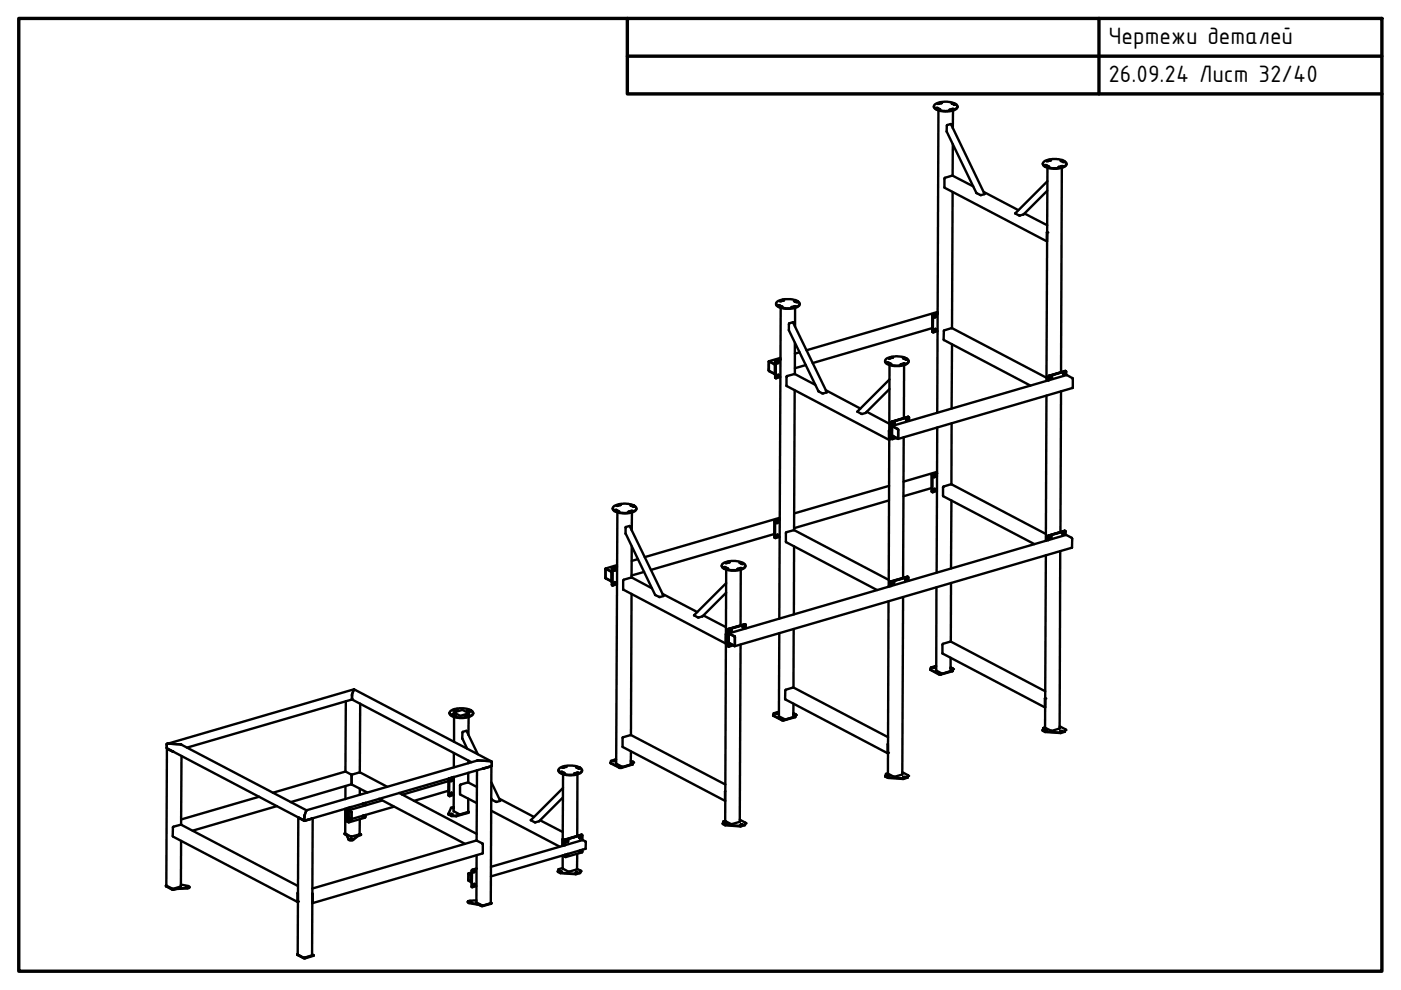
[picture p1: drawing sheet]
<svg xmlns="http://www.w3.org/2000/svg" width="297mm" height="210mm" viewBox="0 0 297 210" stroke-linecap="round" stroke-linejoin="round" font-family="sans-serif">
<defs><g id="words">
<g font-size="5.4">
<text x="235" y="9.4">Чертежи деталей</text>
<text x="235" y="17.4">26.09.24 Лист 32/40</text>
</g>
</g></defs>
<!-- layer: Visible (ISO) -->
<g fill="none" stroke="#000" stroke-width=".51">
<path d="M198 22.5a1.63 1.63 0 0 0 1.8 1.1h.3a3 3 0 0 0 2.9-.9v-.1M198.1 22.2a4.4 4.4 0 0 1 4.8 .1 .83 .83 0 0 1-.9 1l-.2 .1a4 4 0 0 1-3.8-.7zM198.4 22.9h.4l.5 .3h-.4zM198.5 23l.7 .2M198.8 22l.9-.2-.6 .2zM199 23.4l-.3 64.1M199 23.1v.1M199.7 21.9l-.9 .1M200.8 26.5l.8-.2 7.1 14.9-.8 .2-.9-.5-6.3-13zM201.8 22a.55 .55 0 0 0 .8 .2l-.6-.3h-.2l.8 .3M201.9 37.2l-1.7 .6 .1 2 21.7 11.4v-2M201.9 37.2l4.4 2.3"/>
<path d="M202 30.6v6.6M202.1 23.2v.1M202.1 23.4l-.1 3.8M202.2 23.2l-.9 .1 .7-.3 .3 .1-1 .2M221.1 34.7a1.43 1.43 0 0 0 1.6 1h.3a3.5 3.5 0 0 0 3.1-.8v-.2M221.3 34.3a4.5 4.5 0 0 1 4.7 .1 .83 .83 0 0 1-.9 1.1l-.8 .1a3.4 3.4 0 0 1-3.2-.8zM221.5 35.1a.57 .57 0 0 1 .8 .3zM221.6 35.1l.7 .3M221.9 34.1l.9-.2-.6 .3h-.3zM222.1 38.4l-6.9 6.8 1 .5 .8-.2 5-5.1M222.1 35.3v.1M222.1 35.6l-.2 45.1"/>
<path d="M222.8 34l-.9 .2M224.5 35.5h.1M224.9 34.1l.3-.1 .5 .3-.3 .1zM224.9 34.1l.7 .3M225.1 35.3v.1M225.1 35.6l-.1 43.3M225.3 35.3l-.9 .2 .7-.3 .2 .1-.8 .2M202 40.7l-.2 28.9M208.6 40.7l7.3 3.8M217.2 45.3l4.8 2.5M222 49.3v1.8M163 76.7v1.9l1.3 .6"/>
<path d="M163 76.7h.1M163.1 76.6l1.2 .6v.2l-1.2-.7M163.1 76.6l-.1 2 1.2 .7 .1-.1M164.3 79.3h.1M164.5 64.4a1.52 1.52 0 0 0 1.8 1l.7 .1a2.72 2.72 0 0 0 2.5-.9v-.2M164.6 64.1a4.6 4.6 0 0 1 4.8 0 .77 .77 0 0 1-.8 1.1l-.6 .1a3.8 3.8 0 0 1-3.5-.8zM165 79.5l-.2 .4 .2-.1v-.3M165 76.6l-.1 .3-.1 .1M165 64.7h.3l.5 .3-.3 .1zM165 76.6v.3l-.2 .1M165 64.8l.7 .2M165.3 63.8l.9-.2-.6 .3z"/>
<path d="M165.5 76.2l-1.1 .4 .1 3.6M165.5 76.3l-.9 .2-.1 .2v3.4l.9-.2M165.5 76.1l-1.2 .5v3.5l.2 .1M165.5 75.9l-2.5 .7M165.5 65.2l-.3 66M165.5 65v.1M166.2 63.7l-.8 .2M167.3 68.6l.8-.2 7.2 14.8-1 .2-.8-.4-6.2-13zM167.8 65.1l.9-.2a.73 .73 0 0 1-.9 .2zM168.4 63.9l.5 .2h.2l-.5-.4-.3 .1 .8 .3M168.5 79.3l-1.7 .6v1.9l21.7 11.5M168.5 72.7v6.6"/>
<path d="M168.5 79.3l4.3 2.3M168.6 65v.1M168.6 65.3v3.9M168.7 65l-.8 .2M169.5 74.7l-1 .3M170.9 77.4l-2.4 .7M187.7 76.5a1.3 1.3 0 0 0 1.4 1l1.1 .1a2.31 2.31 0 0 0 2.5-1M187.8 76.1l.3-.1a5.2 5.2 0 0 1 4.4 .2 .62 .62 0 0 1-.4 1l-.8 .2a3.8 3.8 0 0 1-3.6-.7zM188 76.9l.4-.1 .5 .3-.2 .1zM188.1 77l.7 .2M188.4 76l1-.3-.8 .3zM188.6 77.4l-.2 47"/>
<path d="M188.6 77.1v.1M189.3 75.8l-.8 .2M190.9 77.3l.7-.3 .3 .1-.7 .3zM191.5 76l.7 .2a.51 .51 0 0 0-.8-.2l.8 .2M191.7 77.4l-.1 11.2M191.7 77.1v.1M191.8 77.1l-.8 .2M197.7 69.6l-25.4 7.4M197.7 70.4h.1M197.8 70.4l.1 .1M198.3 66.9l-.2 .4 .2-.1v-.3M198.3 69.7l-.1 .3-.1 .1"/>
<path d="M198.3 69.7l.1 .3-.3 .2M198.8 66.5l-.9 .2-.2 .2 .1 3.5M198.8 66.5l-1 .4v3.4l.2 .2 .8-.3M198.8 66.4l-1.1 .4v3.6M198.8 66.1l-27.8 8.2M201.8 69.6l-1.6 .4-.1 2.1 18.4 9.7M201.8 73v13.6M201.8 69.6l20.1 10.5M222.9 79.8l-.2 .4M223 79.8v.2l-.2 .2M225.6 79v.3l-.1 .1 .3-.3-.1-.1M225.9 78.7l-3.4 1-.2 .9"/>
<path d="M225.9 78.7h.1M225.9 78.7l-3.4 1-.1 .9M225.9 78.7l.2 .1v.7M226 78.7l-.2-.1-3.4 1-.1 1.1M226 78.7h.1M164.5 80.2h.1M168.5 82.7l-.1 29.7M175.1 82.7l7.3 3.9M183.8 87.3l4.8 2.5M188.6 91.3v1.8M188.6 91.2v2.1M188.6 80.4l-6.8 6.9 .9 .5 .8-.2 5.1-5.1"/>
<path d="M189.1 90.4l1.4 .6-.1 2.1-1.3-.8zM189.1 90.4l1.3 .7v1.9l-1.3-.7zM189.1 90.3l37-10.8 1.4 .8-.1 2-37 10.8M189.4 92.5v.3l.2 .1 .1-.2M189.6 92.6l-.2 .2M189.6 89.5v.3l-.2 .1M189.6 89.5l.1 .3-.3 .1M189.7 92.7l-.3 .1M191.6 92.7l-.1 29.8M192.3 88.7v.3l-.2 .1M192.4 88.7v.3l-.2 .1M192.5 88.4l-3.4 1.1v3.6"/>
<path d="M192.5 88.4l-3.5 1.1-.1 3.5 .2 .1M192.5 88.4h.1M192.6 88.4h.1M192.7 89.3v-.8l-.1-.1-3.5 1.1v3.5l.9-.1M198.7 90.6l-.1 30.8M201.8 89.7l-.1 13M221.9 83.9l-.2 30.7M225 82.9l-.2 29.9M129.9 107.8a1.19 1.19 0 0 0 1.3 .9l1.3 .2a2.49 2.49 0 0 0 2.4-.9v-.2M130 107.5a4.4 4.4 0 0 1 4.9 0 .96 .96 0 0 1-1.1 1.1h-.3a3.9 3.9 0 0 1-3.5-.6zM130.3 108.1a.57 .57 0 0 1 .8 .3zM130.4 108.2h.2l.5 .2"/>
<path d="M130.7 107.2l1-.2-.8 .3zM130.8 119.8l-2.4 .7M130.9 108.3v.1M130.9 108.6l-.3 53.3M131.6 107.1l-.9 .1M132.7 111.8l.8-.3 7.2 14.9-1 .2-.8-.5-6.3-12.9zM133.7 107.1h.2l.6 .3-.3 .1zM133.7 107.2l.8 .3M133.9 115.8v6.6M134 108.4v.1M134 108.6l-.1 3.9M134.1 108.4l-.9 .2 .7-.3 .3 .1-.9 .2"/>
<path d="M135.3 118.5l-1.4 .4M153 119.9a1.43 1.43 0 0 0 1.6 1l1.2 .1a2.41 2.41 0 0 0 2.2-.9v-.2M153.2 119.5l.1-.1a4.4 4.4 0 0 1 4.7 .3 .86 .86 0 0 1-1 1l-.7 .2a4.1 4.1 0 0 1-3.2-.7l-.1-.4zM153.8 119.3l.9-.2-.6 .3h-.3zM154.7 119.2l-.9 .2M156.8 119.4l.8 .2a.45 .45 0 0 0-.3-.4 .45 .45 0 0 0-.5 .2l.8 .2M164.2 113.2l-26.2 7.6M164.3 114l.1 .1M164.8 113.4v.2l-.2 .2M164.8 113.4v.3l-.2 .1M164.8 110.5l-.2 .3M164.9 110.5v.3l-.3 .1"/>
<path d="M165.3 110.2l-1 .3v3.6l1-.3M165.3 110.1l-1 .3v.1v3.5M165.3 110l-1.1 .4v3.5l.1 .1M165.3 109.8l-28.6 8.3M168.3 112.4l20.1 10.6M168.3 112.4l-1.7 .6v1.9l19.4 10.2M168.4 115.8l-.1 14.5M188.5 106.1l-20.1 5.9M188.5 103l-20.1 5.9M197.5 103.5l-5.9 1.7M197.7 104.3h.1M198.2 103.7v.2l-.2 .2z"/>
<path d="M198.2 100.8v.2l-.2 .1zM198.7 100.4l-1 .3v.2v3.4l.9-.2M198.7 100.4l-1.1 .4 .1 3.5M198.7 100.3l-1 .3-.2 .2v3.4l.2 .1M198.7 100l-7.1 2.1M201.7 102.7l-1.7 .4v2.1l19.3 10.2M201.7 106.1l-.1 14.4M201.7 102.7l20 10.5M222.6 114.1l.2-.4v.3l-.2 .1M224.8 116.9l-.1 37.5-1.7 .6-1.4-.7 .1-36.6M225.3 113.3l.3-.4-.1 .4h-.2M225.8 112.6l-3.5 1-.1 .9"/>
<path d="M225.8 112.6l-3.6 1v.9M225.8 112.6h.1M225.9 113.4v-.7l-.1-.1-3.4 1-.1 .1v.8M226 113.4l1.3 .7v2l-71.5 20.9M226 113.4l-71.5 20.9M128.4 122.4v.3l1.2 .6M128.4 120.7v-.2l1.2 .7 .1 .2M128.4 120.6l1.3 .7-.1 1.9-1.2-.7zM129.7 123.2l-.1 .1M129.7 123.2v.1M130.3 120.5v.3l-.2 .1M130.3 123.4v.3l-.2 .1"/>
<path d="M130.4 123.4v.3l-.2 .1M130.4 120.5v.3l-.2 .2M130.8 120.2l-.9 .3-.1 3.6 1-.2M130.8 120.2l-1 .3v3.6M130.8 120.1l-1.1 .4v3.5l.2 .1M133.9 125.9l-.1 29.9M136.6 121.3l-2.7 .7M138.2 124.7l-4.3-2.3-1.7 .5-.1 .2 .1 1.9 21.7 11.5M140.5 125.9l7.3 3.9M149.1 130.5l4.8 2.5M153.5 120.2h.2l.6 .3h-.6zM153.5 120.3l.7 .3"/>
<path d="M153.9 134.4v2.1M154 123.6l-6.8 6.9 .9 .5 .8-.3 5.1-5M154 120.5v.1M154 120.8l-.2 53.2M154.4 137l.1 .1M154.5 134.4l.1-.1 1.2 .6v2.1l-1.2-.6-.1-.2M154.5 134.4l1.3 .6v1.9l-1.3-.6zM154.8 136.5v.3l.3-.1M154.9 136.6l-.2 .2M155 133.5l-.2 .4 .2-.1v-.3M155 136.6l-.2 .2M157 136.7l-.2 37.6-1.7 .5-1.3-.8"/>
<path d="M157.1 120.5v.1M157.1 120.8l-.1 11.8M157.2 120.5l-.7 .2h-.2l.7-.3 .3 .1-.9 .2M157.7 132.7v.2l-.2 .2M157.7 132.7v.3l-.2 .1M158 132.4l-3.6 1v3.6M158 132.4l-3.7 1v3.5l.1 .1M158 132.4h.1M158.1 133.2l-.1-.8-3.5 1v3.6l.9-.2M165.2 134.3l-.1 17.6 1.5 .6M168.3 133.4l-.1 12.4M188.4 127.5l-.1 36.5"/>
<path d="M188.4 124.3l-.1 .1M189.4 123.4v.3l-.2 .1M189.5 123.4v.3l-.2 .1M191.5 126.6l-.2 37.6-1.8 .5-1.2-.7M192.2 122.6l-.2 .4M192.2 122.6v.3l-.2 .1M192.5 122.3l-3.6 .9-.1 .2v.9M192.5 122.3l-3.5 1-.1 .1v.9M192.5 122.3v.1M192.6 123.2v-.8h-.2l-3.3 .9-.2 .2M198.5 124.5v17.7l1.2 .6 1.8-.5v-2.8M201.6 136l-1.7 .5v2.1l21.7 11.4"/>
<path d="M201.6 136l20 10.6M201.6 123.6v12.4M35.4 158.7l-.1 29.1M35.4 158.7l-.1-1h.2l2.9 .1 26.6 14M35.4 158.7l1.4 .7M35.4 158.7l29.2 15.3M35.5 158.7l1.2 .7M73.3 148.7l-.1 14.9M74.5 148.3l.2 .1M74.6 148.3l-34.9 10.2M74.6 148.3l25.3 13.3M75.1 146.1l-.5 1.1v1.1"/>
<path d="M75.1 146.1l-39.6 11.6M75.1 146.1l29.1 15.3M76.4 149.2l-.1 14.6M95.3 151.1a1.63 1.63 0 0 0 1.8 1.1h.1a3.5 3.5 0 0 0 3.1-.8v-.3M95.5 150.8a4.7 4.7 0 0 1 4.7 0 .69 .69 0 0 1-.6 1.1l-1.6 .2a2.74 2.74 0 0 1-2.7-.9zM95.8 151.6l.4 .2h.4l-.5-.3h-.4l.8 .3M96.1 150.5l.9-.1-.6 .2h-.3zM96.2 151.1l1.8-.6 1.4 .7-1.8 .6zM96.2 159.7v3M96.3 151.7v.1M96.3 152v5.3M97 150.5l-.9 .1"/>
<path d="M99.1 158.8l-1.1-2.2v-1.3l.8-.3 2.5 4.9M99.1 150.6a.55 .55 0 0 0 .8 .2l-.5-.3-.3 .1 .8 .2M99.4 151.8h.1M99.4 152l-.1 3.8M99.5 151.8l.1-.1h-.3l-.7 .2 .2 .1 .7-.2-.9 .1M133.8 159.3l-.1 2.8-1.8 .5-1.2-.7M133.8 155.8l-1.8 .5v2.1l21.8 11.4v-2.1M133.8 155.8l20 10.5M164.5 151.2l.1-.1a.18 .18 0 0 1 .3 0 .18 .18 0 0 1 0 .3 .18 .18 0 0 1-.3-.1zM164.5 151.3h.4M165.1 151l-1.1 .2-.1 .4M168.2 151.2l.5 .3-.1 .4-2.4 .8h-.3l-2-1.1"/>
<path d="M168.2 151.4l.2 .1M168.2 151.4h.2l-.2 .1M168.2 149.2l-.1 2.9M168.2 145.8l-1.7 .5v2l21.8 11.4v-2M168.2 145.8l20.1 10.5M168.7 151.5l-.1 .6-2.6 .7-2-1-.1-.2M188.3 157.8v1.8M197.8 141.5l.4-.1 .1 .1-.3 .1zM197.9 141.6h.4M198.5 141.2l-1.1 .3-.1 .4M201.5 141.7h.2M201.5 141.6l.2 .1-.2 .1"/>
<path d="M201.5 141.5l.6 .3M202.1 141.8l-.1 .4-2.5 .7h-.4l-1.8-1M202.1 141.8l-.2 .5-2.5 .8-.3-.1-1.8-1v-.1M221.1 154.9h.1M221.1 154.8v.1M221.1 155l.5 .2 3.2 .2 .9-.2M221.4 154.9h.5M221.4 154.8l.5 .1-.4 .1zM221.6 154.2l-.4 .2-.1 .4M221.6 148.1v1.8M221.6 148v2M224.7 154l1.2 .7"/>
<path d="M224.8 155h.4l.1 .1zM224.8 155.1h.5M225.7 155.2h.1M225.9 154.7l-.2 .4-.9 .2-3.3-.2-.4-.3M225.9 154.7l-.1 .4M38.4 174.9h.1M38.4 174.9l-1.7 .5v2l26.4 13.9 .1-2.1M38.4 178.3v9.6l-1.9 .5-1.2-.6M38.4 174.8v.1M38.4 174.9l24.8 12.9M38.5 160.3l-.1 14.6M54.9 168.9l-16.5 4.9"/>
<path d="M58.7 170.9l-17.8 5.2M63.2 173.3l1.3 .7 1.8-.5-.1 29.1-1.6 .4-1.5-.6zM63.3 173.3l1.2 .7 1.7-.5M65 171.8l-.4 1.1v1.1M65 171.8l36.2-10.6 3.1 .3v.8l-.2 .1-39.5 11.6M73.1 176.7l.4 .4 .4 1 .3 .1h.6l1.7-1.3M73.2 171.5v5.3l1.3 .6 1.7-.5 .1-3.2M73.2 176.7l-.1 .1 .4 .2 .4 .9 .4 .2 .5-.1 1.1-.9 .6-.2-.3-.1M73.2 163.6h.1M73.2 166.7v2.7M73.2 163.6l-15.3 4.5M73.3 163.6l1.2 .6v.2"/>
<path d="M73.6 171.3v2.8l.1 .2M73.7 171.3v2.9l.1 .1M73.8 171.3v3h.1M73.9 171.3v3l3.5-.9 .1-.6M73.9 171.8l.6 .4zM74.2 177.9l.4-.1a.22 .22 0 0 1-.2 .2 .22 .22 0 0 1-.2-.1zM74.2 177.9h.4M74.3 173.7l-.2 .2M74.3 173.6l-.2 .4M74.4 173.6v.3l-.2 .1M74.5 171.1l-.2 .1M74.5 172.2v1.4l-.6-.3 .6 .2"/>
<path d="M74.5 164.4l.1-.2 1.7-.4 5.8 3M74.5 166.2l3.4 1.8M74.5 166.2l-12.9 3.9M74.5 164.4v1.8M76.3 167.2v1.3M77 170.4h.1M77 172.9l-.2 .2M77 172.9l-.1 .3M77.2 170.3l-.3 .1M77.2 172.9l-.3 .3M77.2 172.9a.24 .24 0 0 1 0 .3 .24 .24 0 0 1-.3 0v-.3M77.5 170.2v.5"/>
<path d="M80.4 169.3l18.2 9.6M81 169.7l-7.1 2.1M83.5 171l-9 2.7M84.6 168.1l16.4 8.7M95.1 167.7l-7.3 2.1M95.1 165.6l-9.8 2.9M95.2 168.8l-.1-.2v-3.5l1.1-.4v7.3l1.2 .6 1.9-.4v-2.9M95.2 168.8h.1M95.5 172.6l.3-.1 .2 .1-.4 .1zM95.5 172.7h.4M95.7 165.2v.3l-.2 .1M95.7 168.1v.3l-.2 .1"/>
<path d="M95.7 165.5h-.2M95.8 168.1v.2l-.3 .2M95.8 165.2v.3l-.3 .1M96.2 171.3h-.2M96.2 171.2l-.2 .1 .2 .1M96.2 171.1l-.6 .2-.5 1.2M96.2 164.9l-1 .3v3.5l.2 .1 .8-.3M96.2 164.8l-1 .4v3.6M99.3 172.1v.1l-2.6 .7a1.91 1.91 0 0 1-1.6-.3v-.1M99.3 163.8v2.1M99.3 161.3v.5M99.4 172.1l-.1 .3-2.6 .7a2.08 2.08 0 0 1-1.6-.4v-.2"/>
<path d="M101 178.2h.1M101 178.2l1.4 .8-.1 1.9-36 10.6M101 178.2l-34.8 10.2M101.1 166.8l-1.8-.9-1.8 .5v2l3.6 1.9M101.1 163.3l-.1 14.9M104.1 162.4l-1.7 .5M104.1 171.9l14.6 7.6M104.2 162.4l-1.8 .6M104.2 162.4l-.1 29.1-1.7 .5-1.4-.6v-10.1M104.2 165.9l1.8 3.9-.8 .2-.9-.4-.1-.3M105.9 169.3l7.3 3.9M114.3 174.1h.1"/>
<path d="M114.5 173.9l4.8 2.5M118.4 163.3a1.65 1.65 0 0 0 1.8 1.1h.1a3.5 3.5 0 0 0 3.1-.9v-.2M118.5 163a4.5 4.5 0 0 1 4.9 .1 .8 .8 0 0 1-1 1l-1 .2a3 3 0 0 1-3-1zM118.8 163.6h.3l.5 .3a.55 .55 0 0 1-.8-.3zM118.9 163.7l.7 .3M119.2 162.7l.9-.2-.6 .3zM119.3 177.8v1.5M119.3 169.1l-5 5M119.4 167.1l-6.9 6.8 1 .5 .8-.3M119.4 164.2l-.1 15.1v-1.4M119.4 163.8v.2M120 178l-.2 .2v1"/>
<path d="M120.1 162.6l-.9 .2M120.1 178.5l.3-.4v.3l-.3 .1M122.2 162.7l.3-.1 .5 .4h-.3zM122.2 162.7l.7 .3M122.4 164.2v13M122.4 163.9v.1M122.6 163.9l-.9 .2a.77 .77 0 0 1 .9-.2l-.8 .2M123.1 177.3v.2l-.2 .2M123.1 177.3l.1 .2-.3 .2M123.3 177l-3.5 1v1.2v-1.1l.1-.1M123.3 177h.1M123.3 177l-3.4 1"/>
<path d="M123.4 177.1h.1v1M123.4 177v.1M123.5 178.1h.1M123.5 178.1l-19.4 5.7M123.6 178.1l.6 .4v1.5l-20.1 5.8M130 161.3l.4-.1 .1 .1zM130 161.3h.5M130.6 161.1l-1.1 .2v.4M130.6 161.9h.1M133.8 161.5l.1 .1M133.8 161.4l.1 .1-.1 .1M133.8 161.3l.4 .3"/>
<path d="M134.2 161.6l-.1 .4-2.4 .7h-.4l-1.8-1M134.3 161.6l-.1 .5-2.5 .7h-.4l-1.8-.9v-.2M153.6 174.6h.5zM153.6 174.7h.5M153.8 174l-.4 .2-.2 .4M156.8 173.8l1.3 .7M157 174.9h.4M157 174.8h.4l.1 .1h-.4zM158.1 174.5l-.2 .5-.9 .2-3.3-.2-.5-.4M158.1 174.5l-.2 .4-.8 .2-3.3-.2-.6-.3M188.1 164.5l.5 .1-.3 .1zM188.1 164.6h.4"/>
<path d="M188.3 164l-.5 .1-.1 .4M191.3 163.7l1.2 .7M191.5 164.8h.4M191.6 164.7l.3 .1-.3 .1zM192.5 164.4l-.1 .5-.8 .3-3.3-.3-.6-.2v-.2M192.5 164.4l-.1 .4-.8 .2-3.4-.2-.5-.3M35.2 187.8v.1l1.3 .8 3.4-.3 .3-.3M38.4 187.6l1.5 .2 .3 .3-.5 .2-3.1 .3-1.4-.8 .1-.1M39.4 188.1h.4M39.5 188l.4 .1h-.4zM63.2 189.4v1.7M66.2 189.5v1.9"/>
<path d="M66.2 189.4v2.1M99.2 191.2l.2 .3 2.2 .4 .5 .2 2-.5 .1-.2M99.3 185.3v1.4l.6 .3h.1M99.4 185.3l.5 .3M99.4 185.3v1.4l.5 .3v-1.4M99.4 185.2l.6 .4M99.4 185.2l-.1 .1M99.5 191.1h.4v.1l-.3 .1zM99.5 191.2h.4M99.9 187h.1M100 185l-.6 .2M100.6 187.4v.3l-.2 .1"/>
<path d="M100.6 184.5v.3l-.2 .1M100.6 184.8l-.3 .1M101 190.9l-1.5 .1a.2 .2 0 0 0-.3 .2 .2 .2 0 0 0 .3 .2l2.2 .4 .4 .2 2.1-.5-.1-.1M101 184.2l-.9 .3-.1 3.5 1-.1M101 184.1l-1 .4v3.6h.1M118.6 184.8l.4-.1 .1 .1zM118.7 184.8h.4M119.3 184.2h.1M119.3 184l-.9 .3-.1 .5 .6 .3 3.1 .2 1-.3M119.3 181.4v2.7M119.7 181.5l.1 .2M119.8 181.2v.5"/>
<path d="M119.8 181.7h.1M119.8 181.2v.4M120.1 181.4l.3-.3-.3 .3M120.4 181a.21 .21 0 0 1 0 .4 .21 .21 0 0 1-.3-.2v-.1M122.1 185.1h.4M122.1 184.9l.4 .1-.3 .1zM122.3 184.2l.8 .4-.2 .5-.8 .2-3.3-.2-.5-.3M122.4 181l-.1 3.3-1.8 .5-1.2-.6M122.9 180.6l.2-.3v.2l-.2 .1M123.1 184.6v.1M123.2 180.2a.23 .23 0 0 1 0 .4 .23 .23 0 0 1-.3-.2M123.5 180.1l-.1 .6-3.4 1-.2-.1"/>
<path d="M63 202.3l.1 .2 1.3 .7 2.1-.5v-.2M63.1 202.3l-.1 .1 1.5 .7 2-.6-.3-.2"/>
<circle cx="164.9" cy="79.7" r=".21"/>
<circle cx="165" cy="76.8" r=".21"/>
<circle cx="198.3" cy="69.9" r=".21"/>
<circle cx="198.3" cy="67.1" r=".2"/>
<circle cx="222.9" cy="80" r=".22"/>
<circle cx="225.6" cy="79.2" r=".21"/>
<circle cx="189.5" cy="89.7" r=".22"/>
<circle cx="192.3" cy="88.9" r=".21"/>
<circle cx="164.8" cy="113.6" r=".2"/>
<circle cx="164.8" cy="110.7" r=".21"/>
<circle cx="198.1" cy="103.9" r=".22"/>
<circle cx="198.1" cy="101" r=".21"/>
<circle cx="222.7" cy="113.9" r=".21"/>
<circle cx="225.5" cy="113.1" r=".21"/>
<circle cx="130.3" cy="123.7" r=".22"/>
<circle cx="130.3" cy="120.8" r=".21"/>
<circle cx="154.9" cy="133.7" r=".21"/>
<circle cx="157.7" cy="132.9" r=".2"/>
<circle cx="189.4" cy="123.6" r=".2"/>
<circle cx="192.1" cy="122.8" r=".22"/>
<circle cx="74.3" cy="173.9" r=".22"/>
<circle cx="95.7" cy="165.4" r=".21"/>
<circle cx="95.7" cy="168.3" r=".2"/>
<circle cx="120.3" cy="178.3" r=".22"/>
<circle cx="123" cy="177.5" r=".22"/>
<circle cx="100.5" cy="187.6" r=".23"/>
<circle cx="100.5" cy="184.7" r=".21"/>
</g>
<g fill="#000">
<circle cx="199.2" cy="23.2" r=".25"/>
<circle cx="222.3" cy="35.4" r=".25"/>
<circle cx="222" cy="49.3" r=".25"/>
<circle cx="165.7" cy="65" r=".25"/>
<circle cx="188.8" cy="77.2" r=".25"/>
<circle cx="188.6" cy="93.1" r=".25"/>
<circle cx="131.1" cy="108.4" r=".25"/>
<circle cx="154.2" cy="120.6" r=".25"/>
<circle cx="74.6" cy="148.3" r=".25"/>
<circle cx="75.1" cy="146.1" r=".25"/>
<circle cx="96.5" cy="151.8" r=".25"/>
<circle cx="168.7" cy="151.6" r=".25"/>
<circle cx="188.3" cy="159.6" r=".25"/>
<circle cx="202.1" cy="141.9" r=".25"/>
<circle cx="221.6" cy="148.1" r=".25"/>
<circle cx="225.9" cy="154.8" r=".25"/>
<circle cx="119.3" cy="177.9" r=".25"/>
<circle cx="119.6" cy="164" r=".25"/>
<circle cx="134.2" cy="161.7" r=".25"/>
<circle cx="158.1" cy="174.6" r=".25"/>
<circle cx="192.5" cy="164.5" r=".25"/>
<circle cx="63.2" cy="191.1" r=".25"/>
<circle cx="99.4" cy="185.3" r=".25"/>
<circle cx="123.1" cy="184.7" r=".25"/>
</g>
<!-- layer: Border (ISO) -->
<path d="M4 3.9h289v202h-289zM133 3.9v16h160M133 11.9h160M233 3.9v16" fill="none" stroke="#000" stroke-width=".72"/>
<use href="#words"/>
</svg>
